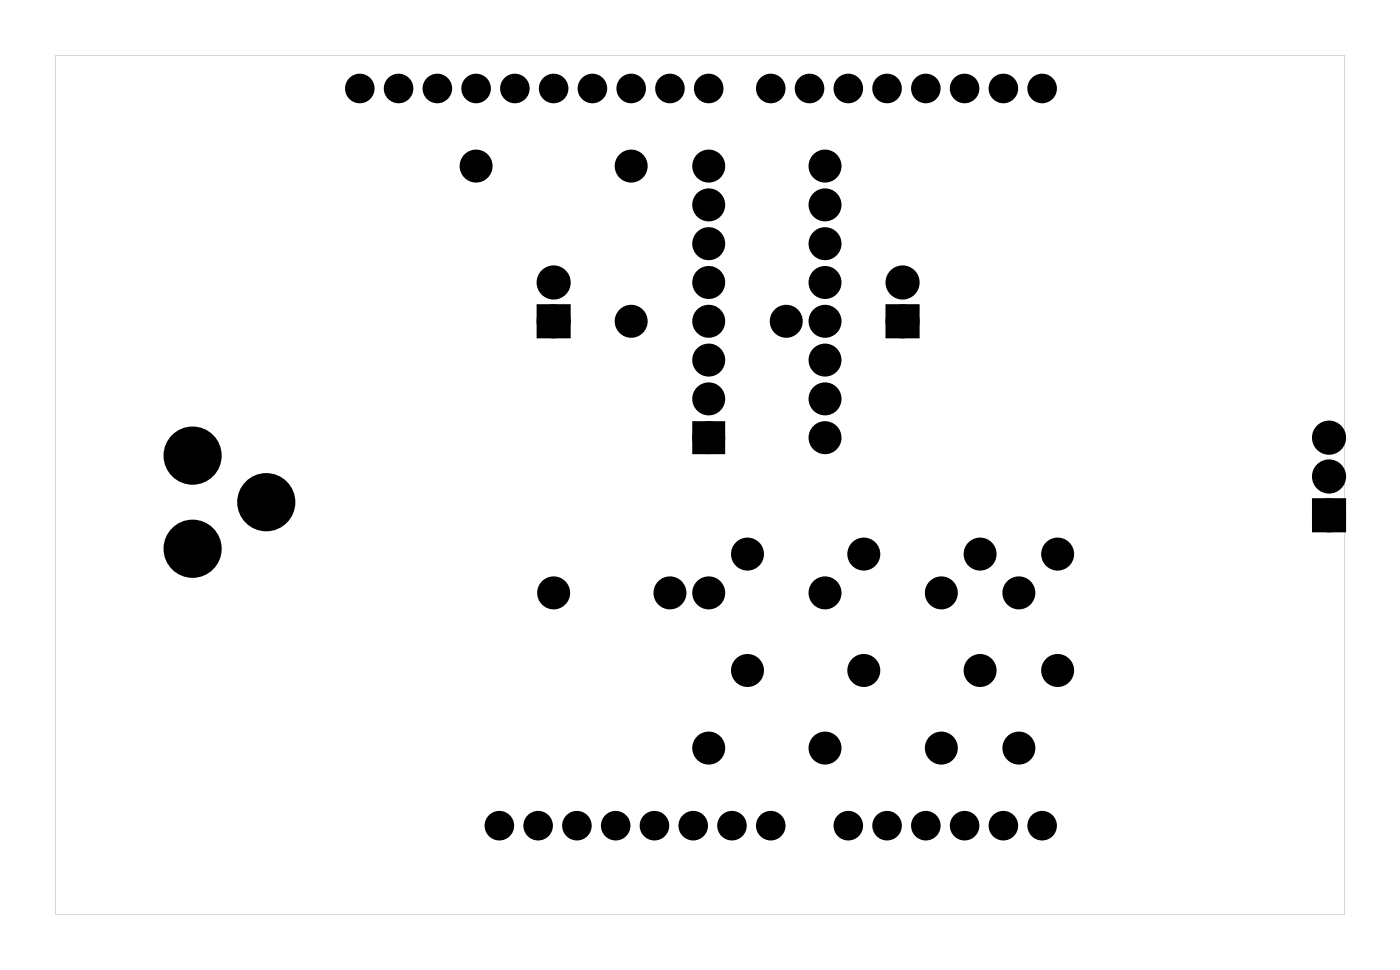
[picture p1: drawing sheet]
<svg xmlns="http://www.w3.org/2000/svg" width="92mm" height="63mm" viewBox="0 0 92 63" stroke-linecap="round" stroke-linejoin="round" font-family="sans-serif">
<g fill="#000">
<path d="M35.5 20.3h1.5v1.5h-1.5zM45.7 28h1.4v1.4h-1.4zM58.4 20.3h1.5v1.5h-1.5zM86.3 33h1.5v1.5h-1.5z"/>
<path d="M3.6 3.6v56.3h84.5v-56.3zM3.6 3.6h84.5v56.3h-84.5z"/>
</g>
<g fill="#000">
<circle cx="23.6" cy="5.8" r=".66"/>
<circle cx="26.1" cy="5.8" r=".66"/>
<circle cx="28.7" cy="5.8" r=".66"/>
<circle cx="31.2" cy="5.8" r=".66"/>
<circle cx="31.2" cy="10.9" r=".7"/>
<circle cx="33.7" cy="5.8" r=".66"/>
<circle cx="36.3" cy="18.5" r=".74"/>
<circle cx="36.3" cy="5.8" r=".66"/>
<circle cx="38.8" cy="5.8" r=".66"/>
<circle cx="41.4" cy="5.8" r=".66"/>
<circle cx="41.4" cy="10.9" r=".7"/>
<circle cx="43.9" cy="5.8" r=".66"/>
<circle cx="46.4" cy="5.8" r=".66"/>
<circle cx="46.4" cy="18.5" r=".7"/>
<circle cx="46.4" cy="13.4" r=".7"/>
<circle cx="46.4" cy="10.9" r=".7"/>
<circle cx="46.4" cy="16" r=".7"/>
<circle cx="50.5" cy="5.8" r=".66"/>
<circle cx="53" cy="5.8" r=".66"/>
<circle cx="54.1" cy="18.5" r=".7"/>
<circle cx="54.1" cy="10.9" r=".7"/>
<circle cx="54.1" cy="13.4" r=".7"/>
<circle cx="54.1" cy="16" r=".7"/>
<circle cx="55.6" cy="5.8" r=".66"/>
<circle cx="58.1" cy="5.8" r=".66"/>
<circle cx="59.1" cy="18.5" r=".74"/>
<circle cx="60.7" cy="5.8" r=".66"/>
<circle cx="63.2" cy="5.8" r=".66"/>
<circle cx="65.7" cy="5.8" r=".66"/>
<circle cx="68.3" cy="5.8" r=".66"/>
<circle cx="12.6" cy="35.9" r="1.52"/>
<circle cx="12.6" cy="29.8" r="1.52"/>
<circle cx="17.4" cy="32.9" r="1.52"/>
<circle cx="36.3" cy="21" r=".74"/>
<circle cx="36.3" cy="38.8" r=".7"/>
<circle cx="41.4" cy="21" r=".7"/>
<circle cx="43.9" cy="38.8" r=".7"/>
<circle cx="46.4" cy="23.6" r=".7"/>
<circle cx="46.4" cy="26.1" r=".7"/>
<circle cx="46.4" cy="28.7" r=".7"/>
<circle cx="46.4" cy="21" r=".7"/>
<circle cx="46.4" cy="38.8" r=".7"/>
<circle cx="49" cy="36.3" r=".7"/>
<circle cx="51.5" cy="21" r=".7"/>
<circle cx="54.1" cy="23.6" r=".7"/>
<circle cx="54.1" cy="26.1" r=".7"/>
<circle cx="54.1" cy="28.7" r=".7"/>
<circle cx="54.1" cy="21" r=".7"/>
<circle cx="54.1" cy="38.8" r=".7"/>
<circle cx="56.6" cy="36.3" r=".7"/>
<circle cx="59.1" cy="21" r=".74"/>
<circle cx="61.7" cy="38.8" r=".7"/>
<circle cx="64.2" cy="36.3" r=".7"/>
<circle cx="66.8" cy="38.8" r=".7"/>
<circle cx="69.3" cy="36.3" r=".7"/>
<circle cx="87.1" cy="28.7" r=".74"/>
<circle cx="87.1" cy="31.2" r=".74"/>
<circle cx="87.1" cy="33.7" r=".74"/>
<circle cx="32.7" cy="54.1" r=".66"/>
<circle cx="35.3" cy="54.1" r=".66"/>
<circle cx="37.8" cy="54.1" r=".66"/>
<circle cx="40.3" cy="54.1" r=".66"/>
<circle cx="42.9" cy="54.1" r=".66"/>
<circle cx="45.4" cy="54.1" r=".66"/>
<circle cx="46.4" cy="49" r=".7"/>
<circle cx="48" cy="54.1" r=".66"/>
<circle cx="49" cy="43.9" r=".7"/>
<circle cx="50.5" cy="54.1" r=".66"/>
<circle cx="54.1" cy="49" r=".7"/>
<circle cx="55.6" cy="54.1" r=".66"/>
<circle cx="56.6" cy="43.9" r=".7"/>
<circle cx="58.1" cy="54.1" r=".66"/>
<circle cx="60.7" cy="54.1" r=".66"/>
<circle cx="61.7" cy="49" r=".7"/>
<circle cx="63.2" cy="54.1" r=".66"/>
<circle cx="64.2" cy="43.9" r=".7"/>
<circle cx="65.7" cy="54.1" r=".66"/>
<circle cx="66.8" cy="49" r=".7"/>
<circle cx="68.3" cy="54.1" r=".66"/>
<circle cx="69.3" cy="43.9" r=".7"/>
</g>
<g fill="none" stroke="#000" stroke-width=".76" stroke-linecap="butt">
<path d="M35.5 20.3h1.5v1.5h-1.5zM45.7 28h1.4v1.4h-1.4zM58.4 20.3h1.5v1.5h-1.5zM86.3 33h1.5v1.5h-1.5z"/>
<circle cx="31.2" cy="10.9" r=".7"/>
<circle cx="36.3" cy="18.5" r=".74"/>
<circle cx="41.4" cy="10.9" r=".7"/>
<circle cx="46.4" cy="10.9" r=".7"/>
<circle cx="46.4" cy="16" r=".7"/>
<circle cx="46.4" cy="13.4" r=".7"/>
<circle cx="46.4" cy="18.5" r=".7"/>
<circle cx="54.1" cy="16" r=".7"/>
<circle cx="54.1" cy="10.9" r=".7"/>
<circle cx="54.1" cy="18.5" r=".7"/>
<circle cx="54.1" cy="13.4" r=".7"/>
<circle cx="59.1" cy="18.5" r=".74"/>
<circle cx="12.6" cy="35.9" r="1.52"/>
<circle cx="12.6" cy="29.8" r="1.52"/>
<circle cx="17.4" cy="32.9" r="1.52"/>
<circle cx="36.3" cy="21" r=".74"/>
<circle cx="36.3" cy="38.8" r=".7"/>
<circle cx="41.4" cy="21" r=".7"/>
<circle cx="43.9" cy="38.8" r=".7"/>
<circle cx="46.4" cy="23.6" r=".7"/>
<circle cx="46.4" cy="26.1" r=".7"/>
<circle cx="46.4" cy="21" r=".7"/>
<circle cx="46.4" cy="28.7" r=".7"/>
<circle cx="46.4" cy="38.8" r=".7"/>
<circle cx="49" cy="36.3" r=".7"/>
<circle cx="51.5" cy="21" r=".7"/>
<circle cx="54.1" cy="23.6" r=".7"/>
<circle cx="54.1" cy="26.1" r=".7"/>
<circle cx="54.1" cy="21" r=".7"/>
<circle cx="54.1" cy="28.7" r=".7"/>
<circle cx="54.1" cy="38.8" r=".7"/>
<circle cx="56.6" cy="36.3" r=".7"/>
<circle cx="59.1" cy="21" r=".74"/>
<circle cx="61.7" cy="38.8" r=".7"/>
<circle cx="64.2" cy="36.3" r=".7"/>
<circle cx="66.8" cy="38.8" r=".7"/>
<circle cx="69.3" cy="36.3" r=".7"/>
<circle cx="87.1" cy="31.2" r=".74"/>
<circle cx="87.1" cy="33.7" r=".74"/>
<circle cx="87.1" cy="28.7" r=".74"/>
<circle cx="46.4" cy="49" r=".7"/>
<circle cx="49" cy="43.9" r=".7"/>
<circle cx="54.1" cy="49" r=".7"/>
<circle cx="56.6" cy="43.9" r=".7"/>
<circle cx="61.7" cy="49" r=".7"/>
<circle cx="64.2" cy="43.9" r=".7"/>
<circle cx="66.8" cy="49" r=".7"/>
<circle cx="69.3" cy="43.9" r=".7"/>
</g>
<g fill="none" stroke="#000" stroke-width=".61" stroke-linecap="butt">
<circle cx="23.6" cy="5.8" r=".66"/>
<circle cx="26.1" cy="5.8" r=".66"/>
<circle cx="28.7" cy="5.8" r=".66"/>
<circle cx="31.2" cy="5.8" r=".66"/>
<circle cx="33.7" cy="5.8" r=".66"/>
<circle cx="36.3" cy="5.8" r=".66"/>
<circle cx="38.8" cy="5.8" r=".66"/>
<circle cx="41.4" cy="5.8" r=".66"/>
<circle cx="43.9" cy="5.8" r=".66"/>
<circle cx="46.4" cy="5.8" r=".66"/>
<circle cx="50.5" cy="5.8" r=".66"/>
<circle cx="53" cy="5.8" r=".66"/>
<circle cx="55.6" cy="5.8" r=".66"/>
<circle cx="58.1" cy="5.8" r=".66"/>
<circle cx="60.7" cy="5.8" r=".66"/>
<circle cx="63.2" cy="5.8" r=".66"/>
<circle cx="65.7" cy="5.8" r=".66"/>
<circle cx="68.3" cy="5.8" r=".66"/>
<circle cx="32.7" cy="54.1" r=".66"/>
<circle cx="35.3" cy="54.1" r=".66"/>
<circle cx="37.8" cy="54.1" r=".66"/>
<circle cx="40.3" cy="54.1" r=".66"/>
<circle cx="42.9" cy="54.1" r=".66"/>
<circle cx="45.4" cy="54.1" r=".66"/>
<circle cx="48" cy="54.1" r=".66"/>
<circle cx="50.5" cy="54.1" r=".66"/>
<circle cx="55.6" cy="54.1" r=".66"/>
<circle cx="58.1" cy="54.1" r=".66"/>
<circle cx="60.7" cy="54.1" r=".66"/>
<circle cx="63.2" cy="54.1" r=".66"/>
<circle cx="65.7" cy="54.1" r=".66"/>
<circle cx="68.3" cy="54.1" r=".66"/>
</g>
<g fill="none" stroke="#000" stroke-width=".25">
<circle cx="23.6" cy="5.8" r=".66"/>
<circle cx="26.1" cy="5.8" r=".66"/>
<circle cx="28.7" cy="5.8" r=".66"/>
<circle cx="31.2" cy="5.8" r=".66"/>
<circle cx="33.7" cy="5.8" r=".66"/>
<circle cx="36.3" cy="5.8" r=".66"/>
<circle cx="38.8" cy="5.8" r=".66"/>
<circle cx="41.4" cy="5.8" r=".66"/>
<circle cx="43.9" cy="5.8" r=".66"/>
<circle cx="46.4" cy="5.8" r=".66"/>
<circle cx="50.5" cy="5.8" r=".66"/>
<circle cx="53" cy="5.8" r=".66"/>
<circle cx="55.6" cy="5.8" r=".66"/>
<circle cx="58.1" cy="5.8" r=".66"/>
<circle cx="60.7" cy="5.8" r=".66"/>
<circle cx="63.2" cy="5.8" r=".66"/>
<circle cx="65.7" cy="5.8" r=".66"/>
<circle cx="68.3" cy="5.8" r=".66"/>
<circle cx="32.7" cy="54.1" r=".66"/>
<circle cx="35.3" cy="54.1" r=".66"/>
<circle cx="37.8" cy="54.1" r=".66"/>
<circle cx="40.3" cy="54.1" r=".66"/>
<circle cx="42.9" cy="54.1" r=".66"/>
<circle cx="45.4" cy="54.1" r=".66"/>
<circle cx="48" cy="54.1" r=".66"/>
<circle cx="50.5" cy="54.1" r=".66"/>
<circle cx="55.6" cy="54.1" r=".66"/>
<circle cx="58.1" cy="54.1" r=".66"/>
<circle cx="60.7" cy="54.1" r=".66"/>
<circle cx="63.2" cy="54.1" r=".66"/>
<circle cx="65.7" cy="54.1" r=".66"/>
<circle cx="68.3" cy="54.1" r=".66"/>
</g>
</svg>
